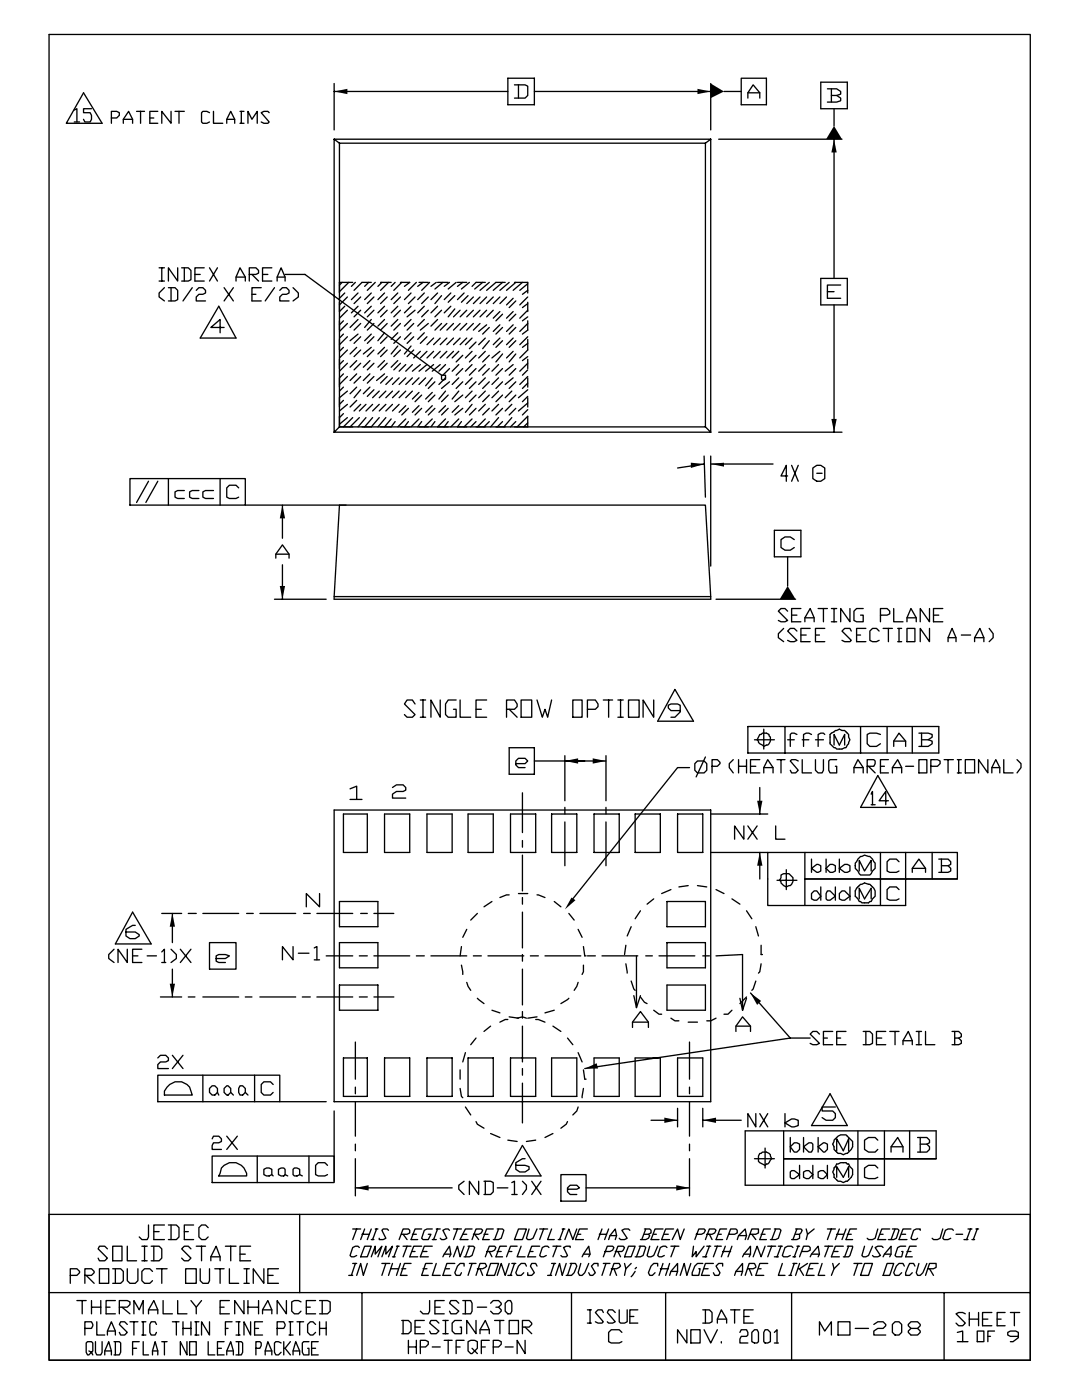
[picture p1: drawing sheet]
<svg xmlns="http://www.w3.org/2000/svg" width="216mm" height="279mm" viewBox="0 0 216 279" stroke-linecap="round" stroke-linejoin="round" font-family="sans-serif">
<g fill="#000">
<path d="M66.7 18.3l2.6-.6v1.1zM139.2 17.7l2.6 .6-2.6 .5zM141.8 16.7l2.7 1.6-2.7 1.3zM166.4 27.8l.6 2.6h-1.1zM166.4 25.1l1.6 2.7h-3.2zM137.8 92.3l2.7 .3-2.7 .8zM141.8 92.6l2.7-.3v.8zM165.9 83.6h1.1l-.6 2.7zM56.4 100.8l.5 2.7h-1.1zM55.8 116.9h1.1l-.5 2.7zM157.2 116.9l1.5 2.7h-3.1zM112.7 151.9l2.7-.6v1.1z"/>
<path d="M118.3 151.3l2.6 .6-2.6 .5zM151.1 159.8h1l-.5 2.7zM114 179.1l.8 .6-2.1 1.8zM151.6 170.1l.5 2.7h-1zM34.4 182.3l.5 2.6h-1zM33.9 196.3h1l-.5 2.7zM116.7 213.3l2.4-1.1 .2 1.1zM149.8 198.2l2.1 1.6-.8 .8zM70.9 237.1l2.7-.6v1.1zM132.6 223l2.6 .6-2.6 .5zM134.9 236.5l2.7 .6-2.7 .5zM140.2 223.6l2.7-.6v1.1z"/>
</g>
<g fill="none" stroke="#000" stroke-width=".26">
<path d="M9.8 6.9h195.8v264.6h-195.8zM16.7 18.5l3.7 6.1h-7.2zM66.7 16.7v9.2M66.7 18.3h34.6M101.3 15.6h5.3v5.3h-5.3zM102.7 16.9h2.1l.5 .3v1.9l-.5 .5h-2.1M103.5 16.9v2.7M106.6 18.3h35.2M141.8 16.7v9.2M144.5 18.3h3.4M147.9 15.6h5v5.3h-5zM149.2 19.6v-1.1l1.1-1.6 1.3 1.6v1.1"/>
<path d="M149.2 18.5h2.4M163.8 16.4h5.3v5.3h-5.3zM165.1 17.7h1.9l.7 .6v.5l-.7 .3M165.9 19.1h1.1l.7 .5v.5l-.7 .3h-1.9M165.9 17.7v2.7M14.8 22l.5-.3v2.6M14.8 24.3h1.1M18.3 21.7h-1.6v.8h1.3l.3 .5v.8l-.3 .5h-1.1l-.2-.5M22.2 23.5h1.1l.5-.5v-.5l-.5-.3h-1.1v2.4M24.6 24.6v-.8l1.1-1.6 .8 1.6v.8M24.6 23.8h1.9M27.3 22.2h1.5"/>
<path d="M28 22.2v2.4M29.9 23.5h.8M31.5 22.2h-1.6v2.4h1.6M34.1 22.2v2.4l-1.8-2.4v2.4M34.9 22.2h1.9M35.7 22.2v2.4M41.8 22.5l-.5-.3h-.8l-.3 .3v1.8l.3 .3h.8l.5-.3M42.6 22.2v2.4h1.8M45.2 24.6v-.8l.8-1.6 .8 1.6v.8M45.2 23.8h1.6M47.9 22.2h.8M47.9 24.6h.8"/>
<path d="M48.2 22.2v2.4M49.5 24.6v-2.4l.8 1.6 1-1.6v2.4M53.7 22.5l-.3-.3h-.7l-.6 .3 1.6 1.8-.3 .3h-.7l-.6-.3M66.7 27.8v58.5M66.7 27.8l1 .8M66.7 27.8h75.1M67.7 28.6v56.6M67.7 28.6h73.1M140.8 28.6v56.6M141.8 27.8v58.5M141.8 27.8l-1 .8M143.4 27.8h24.6"/>
<path d="M166.4 21.7v3.4M166.4 27.8v27.8M31.7 53.4h1.1M31.7 56.1h1.1M32.3 53.4v2.7M32.8 57.4l-1.1 1.1v.8l1.1 .8M33.6 57.4h1.3l.6 .5v1.9l-.6 .3h-1.3M34.1 57.4v2.7M35.5 53.4v2.7l-1.9-2.7v2.7M36.2 53.4h1.4l.5 .6v1.8l-.5 .3h-1.4M36.8 53.4v2.7M38.4 57.4l-1.9 2.7"/>
<path d="M38.9 54.8h1.1M39.2 57.9l.5-.5h.8l.5 .5v.6l-.5 .2h-.8l-.5 .6v.8h1.8M40.7 53.4h-1.8v2.7h1.8M41.8 53.4l1.6 2.7M43.4 53.4l-1.6 2.7M44.7 57.4l1.9 2.7M46.6 57.4l-1.9 2.7M47.1 56.1v-.8l.8-1.9 1 1.9v.8M47.1 55.3h1.8M49.7 54.8h1.4l.5-.3v-.5l-.5-.6h-1.4v2.7M50.3 54.8l1.3 1.3M50.3 58.7h.8"/>
<path d="M52.1 57.4h-1.8v2.7h1.8M52.4 54.8h1M54.2 53.4h-1.8v2.7h1.8M54.8 57.4l-1.9 2.7M55.3 56.1v-.8l.8-1.9 .8 1.9v.8M55.3 55.3h1.6M55.8 57.9l.6-.5h.7l.6 .5v.6l-.6 .2h-.7l-.6 .6v.8h1.9M56.9 54.8h4l27.2 20.1M58.5 57.4l1 1.1v.8l-1 .8M67.7 56.4h2.7M68.3 56.4l-.6 .5M68.8 58.5l-1.1 1"/>
<path d="M69.3 59.3l-1.6 1.6M69.6 56.4l-1.9 1.8M70.9 56.4l-.8 .8M71.4 58.5l-1.3 1.3M72 59.3l-1.4 1.3M73.6 56.4l-.8 .8M74.1 56.4h-1.9l-1.6 1.5M74.1 58.5l-1.3 1.3M74.6 59.3l-1.3 1.3M74.9 56.4l-1.6 1.5M75.9 56.4h2.2M76.2 56.4l-.8 .8"/>
<path d="M76.7 58.5l-1.3 1.3M77.3 59.3l-1.4 1.3M77.5 56.4l-1.6 1.5M78.8 56.4l-.7 .8M79.4 58.5l-1.3 1.3M79.9 56.4h1.9l-1.1 .8M79.9 59.3l-1.3 1.3M80.2 56.4l-1.6 1.5M82 58.5l-1.3 1.3M82.8 59.3l-1.3 1.3M83.1 56.4l-1.6 1.5M83.6 56.4h1.9"/>
<path d="M84.4 56.4l-1.1 .8M84.7 58.5l-1.4 1.3M85.5 59.3l-1.4 1.3M85.7 56.4l-1.6 1.5M87 56.4l-1 .8M87.3 58.5l-1.3 1.3M87.3 56.4h2.1M88.1 59l-1.3 1.6M88.4 56.4l-1.6 1.3M89.7 56.4l-1.1 .8M90 58.5l-1.4 1.3M90.8 59l-1.4 1.3"/>
<path d="M91 56.4l-1.6 1.3M91.3 56.4h1.8M92.3 56.4l-1 .8M92.6 58.5l-1.3 1.3M93.4 59l-1.3 1.3M93.7 56.4l-1.6 1.3M94.5 59.3l-1.4 1.3M95.8 59.3l-1.3 1.3M96.3 56.4l-1.6 1.3M96.8 56.4h-1.8l-.8 .8M97.1 59.3l-1.3 1.3M97.6 56.4l-1.8 1.5"/>
<path d="M98.4 59.3l-1.3 1.3M99.7 59.3l-1.3 1.3M100.3 56.4l-1.9 1.5M100.8 56.4h-1.8l-1.9 1.5M101.1 59.3l-1.4 1.3M101.6 56.4l-1.9 1.5M102.4 59.5l-1.3 1.4M102.7 56.4h2.6v2.1M102.9 56.4l-1.8 1.5M104.2 56.4l-1.8 1.5M105.3 56.6l-1.6 1.3M105.3 57.9l-1.1 .8"/>
<path d="M105.3 59.3l-1.6 1.6M163.8 55.6h5.3v5.3h-5.3zM165.1 58.2h1.3M167.7 56.9h-2.6v2.6h2.6M43.7 61.1l3.4 6.4h-7.1zM44.7 65.4h-2.6l1.8-1.6v2.6M68.5 64l-.8 .8M68.5 66.7l-.8 .8M68.5 69.3l-.8 .8M68.5 72l-.8 .8M68.5 74.6l-.8 .8M68.5 77.3l-.8 .8"/>
<path d="M68.5 79.9l-.8 .8M68.8 61.1l-1.1 1.1M69.3 61.9l-1.6 1.6M69.3 64.6l-1.6 1.5M69.3 67.2l-1.6 1.6M69.3 69.8l-1.6 1.6M69.3 72.5l-1.6 1.6M69.3 75.1l-1.6 1.6M69.3 78.1l-1.6 1.3M71.2 69.3l-1.4 1.3M71.2 72l-1.4 1.3M71.2 74.6l-1.4 1.3"/>
<path d="M71.2 77.3l-1.4 1.3M71.2 79.9l-1.4 1.3M71.4 61.1l-1.3 1.3M71.4 63.8l-1.6 1.6M71.4 66.7l-1.6 1.3M72 61.9l-1.4 1.3M72 64.6l-1.4 1.3M72 67.2l-1.4 1.3M72 69.8l-1.4 1.4M72 72.5l-1.4 1.3M72 75.1l-1.4 1.4M72 77.8l-1.4 1.6"/>
<path d="M73.8 72l-1.3 1.3M73.8 74.6l-1.3 1.3M73.8 77.3l-1.3 1.3M74.1 61.1l-1.3 1.3M74.1 63.8l-1.3 1.6M74.1 66.7l-1.3 1.3M74.1 69.3l-1.6 1.3M74.6 61.9l-1.3 1.3M74.6 64.6l-1.3 1.3M74.6 67.2l-1.3 1.3M74.6 69.8l-1.3 1.4M74.6 72.5l-1.3 1.3"/>
<path d="M74.6 75.1l-1.3 1.4M74.6 77.8l-1.3 1.3M75.7 78.1l-1.4 1.3M76.7 61.1l-1.3 1.3M76.7 63.8l-1.3 1.3M76.7 66.4l-1.3 1.6M76.7 69.3l-1.3 1.3M76.7 72l-1.3 1.3M76.7 74.6l-1.6 1.3M77 78.1l-1.3 1.3M77.3 61.9l-1.4 1.3M77.3 64.6l-1.4 1.3"/>
<path d="M77.3 67.2l-1.4 1.3M77.3 69.8l-1.4 1.4M77.3 72.5l-1.4 1.3M77.3 75.1l-1.4 1.4M78.3 75.4l-1.3 1.3M78.3 78.1l-1.3 1.3M79.4 61.1l-1.3 1.3M79.4 63.8l-1.3 1.3M79.4 66.4l-1.3 1.3M79.4 69.1l-1.3 1.5M79.4 72l-1.3 1.3M79.6 75.4l-1.3 1.3"/>
<path d="M79.6 78.1l-1.3 1.3M79.9 61.9l-1.3 1.3M79.9 64.6l-1.3 1.3M79.9 67.2l-1.3 1.3M79.9 69.8l-1.3 1.4M79.9 72.5l-1.3 1.3M81 72.8l-1.4 1.3M81 75.4l-1.4 1.3M81 78.1l-1.4 1.3M82 61.1l-1.3 1.3M82 63.8l-1.3 1.3M82 66.4l-1.3 1.3"/>
<path d="M82 69.1l-1.3 1.5M82.3 72.8l-1.3 1.3M82.3 75.4l-1.3 1.3M82.3 78.1l-1.3 1.3M82.5 64.6l-1.3 1.3M82.5 67.2l-1.3 1.3M82.5 69.8l-1.3 1.4M82.8 61.9l-1.6 1.3M83.6 75.4l-1.3 1.3M83.6 78.3l-1.3 1.3M83.9 70.1l-1.4 1.3M83.9 72.8l-1.6 1.3"/>
<path d="M84.1 78.8l-1.3 1.4M84.7 61.1l-1.4 1.3M84.7 63.8l-1.4 1.3M84.7 66.4l-1.4 1.3M84.9 75.4l-1.3 1.3M85.2 67.2l-1.3 1.3M85.2 70.1l-1.3 1.3M85.2 72.8l-1.6 1.3M85.5 61.9l-1.4 1.3M85.5 64.6l-1.6 1.3M86.3 75.4l-1.4 1.6M86.3 78.3l-1.4 1.3"/>
<path d="M86.5 67.5l-1.3 1.3M86.5 70.1l-1.3 1.3M86.5 72.8l-1.6 1.3M86.8 76.2l-1.3 1.3M86.8 78.8l-1.3 1.4M87.3 61.1l-1.3 1.3M87.3 63.8l-1.3 1.3M87.8 67.5l-1.3 1.3M87.8 70.1l-1.3 1.3M87.8 72.8l-1.5 1.3M88.1 74.9h.8v.8l-.5 .2-.3-.2zM88.1 61.9l-1.3 1.3"/>
<path d="M88.1 64.6l-1.3 1.3M88.9 72.8l-1.3 1.3M88.9 75.4l-1.3 1.3M88.9 78.1l-1.3 1.5M89.2 64.6l-1.4 1.3M89.2 67.5l-1.4 1.3M89.2 70.1l-1.4 1.3M89.4 78.8l-1.3 1.4M89.7 73.6l-1.3 1.3M89.7 76.2l-1.6 1.3M90 61.1l-1.4 1.3M90.5 64.6l-1.3 1.3"/>
<path d="M90.5 67.5l-1.3 1.3M90.5 70.1l-1.3 1.3M90.8 61.6l-1.4 1.6M91.5 70.1l-1.3 1.3M91.5 72.8l-1.3 1.3M91.5 75.4l-1.3 1.3M91.5 78.1l-1.3 1.5M91.8 61.9l-1.3 1.3M91.8 64.6l-1.3 1.3M91.8 67.5l-1.3 1.3M92.3 70.9l-1.3 1.3M92.3 73.6l-1.3 1.3"/>
<path d="M92.3 76.2l-1.3 1.3M92.3 78.8l-1.5 1.4M93.1 61.9l-1.3 1.3M93.1 64.6l-1.3 1.3M93.1 67.5l-1.3 1.3M94.2 67.5l-1.3 1.3M94.2 70.1l-1.3 1.3M94.2 72.8l-1.3 1.3M94.2 75.4l-1.3 1.3M94.2 78.1l-1.3 1.3M94.5 61.9l-1.4 1.3M94.5 64.6l-1.4 1.3"/>
<path d="M95 68.3l-1.3 1.3M95 70.9l-1.3 1.3M95 73.6l-1.3 1.3M95 76.2l-1.3 1.3M95 78.8l-1.3 1.4M95.8 61.9l-1.3 1.3M95.8 64.6l-1.3 1.3M96.8 67.5l-1.3 1.3M96.8 70.1l-1.3 1.3M96.8 72.8l-1.3 1.3M96.8 75.4l-1.3 1.3M96.8 78.1l-1.3 1.3"/>
<path d="M97.1 61.9l-1.3 1.3M97.1 64.8l-1.6 1.3M97.6 65.4l-1.3 1.3M97.6 68l-1.3 1.6M97.6 70.9l-1.3 1.3M97.6 73.6l-1.3 1.3M97.6 76.2l-1.3 1.3M97.6 78.8l-1.3 1.4M98.4 61.9l-1.3 1.3M99.5 72.8l-1.3 1.3M99.5 75.4l-1.3 1.3M99.5 78.1l-1.3 1.3"/>
<path d="M99.7 62.2l-1.3 1.3M99.7 64.8l-1.3 1.3M99.7 67.5l-1.3 1.3M99.7 70.1l-1.5 1.3M100.3 62.7l-1.3 1.3M100.3 65.4l-1.3 1.3M100.3 68l-1.3 1.3M100.3 70.6l-1.3 1.6M100.3 73.6l-1.3 1.3M100.3 76.2l-1.3 1.3M100.3 78.8l-1.3 1.4M102.1 78.1l-1.3 1.3"/>
<path d="M102.4 62.2l-1.3 1.3M102.4 64.8l-1.3 1.3M102.4 67.5l-1.3 1.3M102.4 70.1l-1.3 1.3M102.4 72.8l-1.6 1.3M102.4 75.4l-1.6 1.3M102.9 60.1l-1.3 1.3M102.9 62.7l-1.3 1.3M102.9 65.4l-1.3 1.3M102.9 68l-1.3 1.3M102.9 70.6l-1.3 1.6M102.9 73.6l-1.3 1.3"/>
<path d="M102.9 76.2l-1.3 1.3M102.9 78.8l-1.3 1.4M105.3 60.6l-1.1 .8M105.3 61.9l-1.6 1.6M105.3 63.2l-1.1 .8M105.3 64.6l-1.6 1.5M105.3 64v1.9l-1.1 .8M105.3 67.2l-1.6 1.6M105.3 68.5l-1.1 .8M105.3 67.7v2.1l-1.6 1.6M105.3 71.2l-1.1 .8M105.3 72.5l-1.6 1.6"/>
<path d="M105.3 73.8l-1.1 1.1M105.3 75.1l-1.6 1.6M105.3 76.5l-1.1 1M105.3 77.8l-1.8 1.6M105.3 79.1l-1.1 1.1M105.3 60.3v1.9M105.3 71.7v1.9M105.3 75.4v1.9M105.3 79.4v1.8M166.4 60.9v25.4M25.9 95.5h23v5.3h-23zM29.6 96l-2.3 4.3"/>
<path d="M31.5 96l-2.4 4.3M33.6 95.5v5.3M36.8 97.9h-1.3l-.6 .3v1l.6 .3h1.3M39.7 97.9h-1.3l-.6 .3v1l.6 .3h1.3M42.6 97.9h-1.6l-.5 .3v1l.5 .3h1.6M43.9 95.5v5.3M47.6 97.4l-.5-.6h-1.3l-.6 .6v1.8l.6 .3h1.3l.5-.3M66.7 86.3h75.1M67.7 85.2h73.1M67.7 85.2l-1 1.1M68.5 82.5l-.8 .8M69.3 80.7l-1.6 1.3"/>
<path d="M69.3 83.3l-1.6 1.4M70.4 83.3l-1.9 1.9M71.7 83.3l-1.9 1.9M72 80.7l-1.4 1.3M73 80.7l-1.3 1.3M73 83.3l-1.6 1.9M74.3 80.7l-1.3 1.3M74.3 83.3l-1.5 1.9M75.7 80.7l-1.4 1.3M75.7 83.3l-1.6 1.9M77 80.7l-1.3 1.3M77 83.3l-1.6 1.9"/>
<path d="M78.1 83.6l-1.4 1.6M78.3 80.7l-1.3 1.3M78.8 84.1l-.7 1.1M79.6 80.7l-1.3 1.3M81 81l-1.4 1.3M81 83.6l-1.6 1.6M81.5 81.5l-1.3 1.3M81.5 84.1l-.8 1.1M83.6 81l-1.3 1.3M83.6 83.6l-1.6 1.6M84.1 81.5l-1.3 1.3M84.1 84.1l-.8 1.1"/>
<path d="M86.3 81l-1.4 1.3M86.3 83.6l-1.6 1.6M86.8 81.5l-1.3 1.3M86.8 84.1l-.8 1.1M88.9 81l-1.3 1.3M88.9 83.6l-1.6 1.6M89.4 81.5l-1.3 1.3M89.4 84.1l-.8 1.1M91.5 81l-1.3 1.3M91.5 83.6l-1.5 1.6M92.1 84.1l-.8 1.1M92.3 81.5l-1.5 1.3"/>
<path d="M94.2 80.7l-1.3 1.6M94.2 83.6l-1.6 1.6M95 81.5l-1.3 1.3M95 84.1l-1.1 1.1M96.8 80.7l-1.3 1.3M96.8 83.6l-1.6 1.6M97.6 81.5l-1.3 1.3M97.6 84.1l-1 1.1M99.5 80.7l-1.3 1.3M99.5 83.3l-1.6 1.9M100.3 81.5l-1.3 1.3M100.3 84.1l-1.1 1.1"/>
<path d="M102.1 80.7l-1.3 1.3M102.1 83.3l-1.6 1.9M102.9 81.5l-1.3 1.3M102.9 84.1l-1 1.1M103.2 85.2l2.1-2.1v2.1M105.3 80.4l-1.8 1.6M105.3 81.8l-1.1 1M105.3 84.4l-.8 .8M140.5 91l.3 8.2M140.5 92.6l-5.3 .8M140.8 85.2l1 1.1M141.8 91v22"/>
<path d="M141.8 92.6h12.5M143.4 86.3h24.6M157.2 95h-1.4l1.1-2.1v3.1M158 92.9l1.3 3.1M159.3 92.9l-1.3 3.1M162.2 93.4l.8-.5h.8l.8 .5v2.1l-.8 .5h-.8l-.8-.5zM163 94.5h1M48.9 100.8h20.2M54.8 119.6h10.3M55 111.4v-.8l1.4-1.9 1.3 1.9v.8M55 110.6h2.7M56.4 100.8v6.6"/>
<path d="M56.4 112.7v6.9M66.7 119.1h75.1M67.7 100.8h73.1l1 18.8h-75.1zM142.9 119.6h15.8M154.5 105.8h5.3v5.3h-5.3zM157.2 111.1v5.8M158.5 107.7l-.8-.5h-1.1l-.8 .5v1.6l.8 .5h1.1l.8-.5M83.9 139.7h1M84.4 139.7v3.4M87.8 139.7v3.4l-1.8-3.4v3.4M91 139.7h-1.6l-.5 .8v2.1l.5 .5h1.6v-1.5h-.5M91.8 139.7v3.4h2.1"/>
<path d="M97.1 139.7h-2.1v3.4h2.1M104 139.7h2.1v3.4h-2.1zM107.2 139.7l1 3.4 .5-1.5 .6 1.5 .8-3.4M114.3 139.7h1.9v3.4h-1.9zM120.4 139.7h1.8M121.4 139.7v3.4M123.3 139.7h1.1M123.8 139.7v3.4M125.4 139.7h2.1v3.4h-2.1zM130.4 139.7v3.4l-2.1-3.4v3.4M134.7 137.6l3.7 6.3h-7.2zM156.4 125.4l-1.1 1.1v.8l1.1 .8"/>
<path d="M157.2 122l-.6-.6h-.8l-.5 .6 1.9 1.8-.6 .3h-.8l-.5-.3M158 122.8h1M159 125.9l-.5-.5h-.8l-.5 .5 1.8 1.9-.5 .3h-.8l-.5-.3M159.8 121.4h-1.8v2.7h1.8M159.8 126.7h1.1M160.6 124.1v-.8l1.1-1.9 .8 1.9v.8M160.6 123.3h1.9M161.7 125.4h-1.9v2.7h1.9M162.7 126.7h.8M163.2 121.4h1.9M164.3 121.4v2.7M164.6 125.4h-1.9v2.7h1.9"/>
<path d="M165.9 124.1h1.1M165.9 121.4h1.1M166.4 121.4v2.7M169.6 121.4v2.7l-1.9-2.7v2.7M169.9 125.9l-.3-.5h-1.1l-.5 .5 1.9 1.9-.3 .3h-1.1l-.5-.3M170.9 126.7h.8M172.2 121.4h-1.3l-.5 .6v1.8l.5 .3h1.3v-1.3h-.5M172.8 125.4h-1.9v2.7h1.9M175.4 125.9l-.5-.5h-.8l-.5 .5v1.9l.5 .3h.8l.5-.3M175.7 122.8h1.3l.5-.3v-.5l-.5-.6h-1.3v2.7M176.2 125.4h1.9M177.3 125.4v2.7"/>
<path d="M178.3 121.4v2.7h1.9M179.1 128.1h.8M179.1 125.4h.8M179.4 125.4v2.7M181 124.1v-.8l.8-1.9 1 1.9v.8M181 125.4h1.6v2.7h-1.6zM181 123.3h1.8M185.5 121.4v2.7l-1.9-2.7v2.7M185.5 125.4v2.7l-1.9-2.7v2.7M186.3 122.8h1M188.1 121.4h-1.8v2.7h1.8M189.2 128.1v-.8l.8-1.9 .8 1.9v.8"/>
<path d="M189.2 127.3h1.6M191.8 126.7h1.9M194.5 128.1v-.8l1-1.9 .8 1.9v.8M194.5 127.3h1.8M197.4 125.4l.8 1.1v.8l-.8 .8M69.8 157.4l1.4-.5v2.6M69.8 159.5h2.4M78.3 157.2l.8-.6h1.3l.6 .6v.5l-.6 .3h-1.3l-.8 .5v.8h2.7M82.8 140.5l-.5-.8h-1.1l-.5 .8 2.1 2.1-.5 .5h-1.1l-.5-.5M83.9 143.1h1M95 141.6h1M101.1 141.6h1.6l.5-.6v-.5l-.5-.8h-1.6v3.4"/>
<path d="M101.6 149.2h5v5.3h-5zM101.6 141.6l1.6 1.5M102.9 152.4h1.9l.5-.5-.5-.6h-1.3l-.6 .6v.8l.6 .5h1.3M104.2 158.2v8M106.6 151.9h10.1h-4M112.7 150.8v9M116.7 151.9h4.2M117.2 141.6h1.6l.5-.6v-.5l-.5-.8h-1.6v3.4M120.9 150.8v9M123.3 143.1h1.1M135.7 141.8h-1.8l-.6-.5v-.5l.6-.3h1.3l.5 .3v1.3l-1 1h-.8M137.6 153.2h-2.4l-20.9 26.2"/>
<path d="M138.6 152.4l.6-.5h1.3l.5 .5v1.3l-.5 .6h-1.3l-.6-.6zM140.8 151.1l-1.9 3.9M142.1 152.9h1l.6-.5v-.3l-.6-.5h-1v2.7M146.3 151.6l-.8 .8v.8l.8 1.1M147.4 151.6v2.7M147.4 152.9h1.6M149 151.6v2.7M149.2 145h38.1v5.3h-38.1zM149.8 152.9h1M150.5 147.6h4M151.6 151.6h-1.8v2.7h1.8M151.6 146.6h.3a1.22 1.22 0 0 1 1.6 0v.2l.2 .3v.8l-.5 .8-.8 .3-1.1-.8v-.3l-.2-.3z"/>
<path d="M151.6 157.2v5.3M152.4 154.3v-1.1l.8-1.6 1.1 1.6v1.1M152.4 153.2h1.9M152.4 145.5v4M155 151.6h1.6M155.8 151.6v2.7M156.6 145v5.3M157.2 147.6h1.3M159 146.6l-.5-.3h-.5l-.3 .3v2.4M159.3 151.9l-.6-.3h-.7l-.3 .3 1.6 1.8-.6 .6h-.7l-.3-.6M160.1 151.6v2.7h1.8M160.1 147.6h1.3"/>
<path d="M161.9 146.6l-.5-.3h-.5l-.6 .3v2.4M162.7 151.6v2.1l.5 .6h.8l.3-.6v-2.1M162.7 147.6h1.6M164.6 146.6l-.3-.3h-.5l-.6 .3v2.4M165.6 146.6l1.1-.8 .8-.3 .5 .3h.5l.8 .8v.5l.3 .5-.3 .8-.5 .8-.8 .3h-1l-.3-.3h-.3a1.88 1.88 0 0 1-.8-2.1zM166.4 148.7v-2.1l1.1 2.1 1-2.1v2.1M167 151.6h-1.4l-.2 .3v1.8l.2 .6h1.4v-1.4h-.3M170.4 154.3v-1.1l.8-1.6 1 1.6v1.1M170.4 153.2h1.8M171.7 145v5.3M173 152.9h1.4l.2-.5v-.5l-.2-.3h-1.4v2.7M173.3 152.9l1.3 1.4"/>
<path d="M173.8 158.5l.3-.5v2.6M175.2 154.8l3.7 6.3h-7.2zM175.7 146.6l-.8-.3h-1.3l-.6 .3v1.8l.6 .6h1.3l.8-.6M175.7 152.9h.8M177 145v5.3M177.3 159.8h-1.9l1.3-1.8v2.6M177.3 151.6h-1.6v2.7h1.6M178.1 154.3v-1.1l1-1.6 .8 1.6v1.1M178.1 153.2h1.8M178.3 149v-1.1l1.1-1.6 1.3 1.6v1.1M178.3 147.9h2.4M180.7 152.9h1.6"/>
<path d="M182 145v5.3M183.4 151.6h1.5v2.7h-1.5zM183.4 146.3h1.8l.8 .3v.5l-.8 .5M183.9 147.6h1.3l.8 .3v.5l-.8 .6h-1.8M183.9 146.3v2.7M185.7 152.9h1.4l.5-.5v-.5l-.5-.3h-1.4v2.7M188.4 151.6h1.8M189.2 151.6v2.7M191 154.3h.8M191 151.6h.8M191.3 151.6v2.7M192.6 151.6h1.9v2.7h-1.9z"/>
<path d="M197.1 151.6v2.7l-1.8-2.7v2.7M197.9 154.3v-1.1l.8-1.6 .8 1.6v1.1M197.9 153.2h1.6M200.3 151.6v2.7h1.8M202.9 151.6l.8 .8v.8l-.8 1.1M63.8 178.3v2.7l-2.7-2.7v2.7M66.7 161.7h75.1v58.2h-75.1zM67.7 179.9h7.7v5h-7.7zM68.5 162.5h4.8v7.6h-4.8zM76.7 162.5h5.1v7.6h-5.1zM85.2 162.5h5v7.6h-5zM93.4 162.5h5v7.6h-5z"/>
<path d="M98.2 179.9l-1.6 1.1M101.6 178.6h-.5l-1.4 .5M101.9 162.5h5v7.6h-5zM103.5 178.3h1.8M104.2 167.7v1.4M104.2 170.7v7.1M104.2 179.1v1.3M107.2 178.6l1.5 .5M110.1 162.5h5v7.6h-5zM110.6 179.9l1.3 1.1M112.7 161.1v1.4M112.7 164v8.8"/>
<path d="M118.5 162.5h5.1v7.6h-5.1zM120.9 161.1v1.4M120.9 164v8.8M126.7 162.5h5.1v7.6h-5.1zM130.4 179.4l-1.3 1M133.1 179.9h7.7v5h-7.7zM133.9 177.5l-1.9 .8M135.2 162.5h5v7.6h-5zM137.3 176.7l-1.8 .3M139.2 176.7l1.8 .3M141.8 170.1h11.4M141.8 162.5h11.4"/>
<path d="M142.9 177.5l1.6 .8M146 179.4l1.6 1M148.4 164.8v2.7l-1.8-2.7v2.7M149.2 164.8l1.9 2.7M151.1 164.8l-1.9 2.7M151.6 170.1v5.3M154.8 164.8v2.7h1.8M155 175.7h4M155.8 174.6l.6-.2h1l.8 .8v.7l-.5 .8-.8 .3-.5-.3-.6-.5v-.3l-.2-.2 .2-.5zM156.9 173.6v3.9M160.6 170.1v10.6M161.9 173.3l1.1-.8h.2l.6 .3v1l-.8 .3z"/>
<path d="M161.9 178.3l.6-.5h.5l.8 1.1-.8 .8h-.5l-.6-.3zM161.9 171.4v2.7M163.8 177v2.7M164.8 173.3l.8-.8h.6l.5 .3v1l-.5 .3h-.6zM164.8 171.4v2.7M165.1 177.8h.5l1.1 1.1-1.1 .8h-.5l-.3-.3v-1.1zM166.7 177v2.7M167.5 173.3l1-.8h.6l.5 .3v1l-.5 .3h-.6zM167.5 178.3l.5-.5h.5l1.1 1.1-1.1 .8h-.5l-.5-.3zM167.5 171.4v2.7M169.6 177v2.7M170.9 177.3l.8-.8 .8-.3 1.1 .3 .2 .2a1.94 1.94 0 0 1 .8 2.2l-.5 .5-.3 .5h-.2l-.3 .3h-1.3l-.3-.3h-.3l-.2-.5-.5-.5v-1.1z"/>
<path d="M171.2 171.4l.5-.5 .8-.2 1.1 .2 .5 .5 .5 .8v1.1l-1 1.3h-1.9l-1-1.3v-1.1zM171.4 173.8v-2.1l1.1 2.1 1.3-2.1v2.1M171.4 179.4v-2.1l1.1 2.1 1.3-2.1v2.1M173.8 160.6h.8M175.7 170.1v10.6M179.4 172l-.5-.6h-1.4l-.5 .6v1.8l.5 .3h1.4l.5-.3M179.4 177.5l-.5-.5h-1.4l-.5 .5v1.9l.5 .3h1.4l.5-.3M180.7 170.1v10.6h-27.5v-10.6h37.8v5.3h-30.4h30.4M182 174.1v-.8l1.4-1.9 1.3 1.9v.8M182 173.3h2.7M186 170.1v5.3M187.3 171.4h1.9l.5 .6v.5l-.5 .3"/>
<path d="M187.9 172.8h1.3l.5 .5v.5l-.5 .3h-1.9M187.9 171.4v2.7M22.8 189.4l-1.1 1.1v.8l1.1 .8M25.4 189.4v2.7l-1.9-2.7v2.7M26.5 182l3.7 6.4h-7.2zM26.5 190.8h1M27 184.7h-.5l-1.4 .8v1.3l.8 .5h1.1l.8-.5v-.3l-.8-.5h-1.9M28.3 189.4h-1.8v2.7h1.8M29.4 190.8h1.8M32 199h4.2M32.3 190l.5-.6v2.7M32.3 182.3h3.9"/>
<path d="M32.3 192.1h.8M34.1 189.4l1.1 1.1v.8l-1.1 .8M34.4 182.3v5.8M34.4 193.4v5.6M36 189.4l2.1 2.7M37.6 199h1.3M37.6 182.3h1.6M38.1 189.4l-2.1 2.7M40.5 199h7.1M40.5 182.3h7.1M41.8 188.1h5.3v5.3h-5.3zM43.1 191.3h1.9l.8-.5-.8-.3h-1.3l-.6 .3v1l.6 .3h1.3"/>
<path d="M48.9 199h1.4M49.2 182.3h1.3M51.9 199h7.1M51.9 182.3h7.1M58.5 188.9v2.7l-2.1-2.7v2.7M59.5 190.2h2.1M60.3 199h1.6M60.6 182.3h1.3M62.7 189.2l.5-.3v2.7M62.7 191.6h1.1M63.2 199h7.2M63.2 182.3h7.2"/>
<path d="M65.1 190.8h5.3M67.7 188.1h7.7v5h-7.7zM67.7 196.6h7.7v5h-7.7zM71.7 199h1.6M71.7 190.8h1.6M72 182.3h1.3M74.6 199h4M74.6 182.3h4M74.6 190.8h7.2M83.1 190.8h1.6M86 190.8h7.1M92.1 192.6l.2 1.9"/>
<path d="M92.1 188.9l-.3 1.9M93.1 196.1l.3 .7 .5 .8M93.1 185.5l-.8 1.6M94.5 190.8h1.5M95.2 199.2l1.4 1.1M95.2 182.3l-1.3 1.3M97.4 190.8h7.1M104.2 182v7.2M104.2 190.5v1.3M104.2 193.4v7.2M105.8 190.8h1.6M108.7 190.8h7.2"/>
<path d="M113.5 199.2l-1.6 1.1M113.5 182.3l1.1 1.3M115.4 196.1l-.3 .7-.5 .8M115.4 185.5l.8 1.6M116.4 192.6v1.3l-.2 .6M116.4 188.9l.3 1.9h.2M117.2 190.8h1.6M120.1 190.8h7.2M124.9 192.4l.2 1.8M124.9 188.6l-.3 1.9M125.9 195.8l.6 1.6 .2 .2M125.9 184.9l-.8 1.9"/>
<path d="M126.5 198.7l.5 2.4M127 190.8v10.3M127.8 199l.8 1 .5 .3M127.8 198.7l-.8 2.4M127.8 181.8l-1.1 1.6M128.9 190.8h1.3M131.5 190.8h7.1M133.1 196.6h7.7v5h-7.7zM133.1 188.1h7.7v5h-7.7zM140.2 190.8h1.4M142.9 190.8l5.3-.3v11.1M147.6 199.2l.6 2.4"/>
<path d="M149 199l-1.4 1.3M149 199.2l-.8 2.4M149 181.8l1 1.6M149.8 198.2l7.9 9M150.8 195.8l-.5 1.6-.3 .2M150.8 184.9l.5 1.9M151.9 192.4l-.3 1.5-.3 .3M151.9 188.6v1.9h.2M31.5 211.1l.5-.5h1.1l.5 .5v.6l-.5 .2h-1.1l-.5 .6v.8h2.1M31.5 214.6h24.3v5.3h-24.3zM33.9 216.4a2.77 2.77 0 0 1 3.9 .6l.6 1.5h-5.6v-.7zM34.4 210.6l2.1 2.7"/>
<path d="M36.5 210.6l-2.1 2.7M40.5 214.6v5.3M42.3 216.7h.6l.5 .5v.8l-.5 .5h-.6l-.5-.5v-.8zM43.4 218l.3 .5M45.2 216.7h.3l.5 .5v.8l-.5 .5h-.3l-.5-.5v-.8zM46 218l.6 .5M47.9 216.7h.5l.5 .5v.8l-.5 .5h-.5l-.3-.5v-.8zM48.9 218l.6 .5M50.8 214.6v5.3M54.5 216.4l-.5-.5h-1.3l-.6 .5v1.6l.6 .5h1.3l.5-.5M55.8 219.9h9.3M68.5 211.1h4.8v7.7h-4.8z"/>
<path d="M70.9 208v7.4M70.9 217v1.3M70.9 219.9v6.8M76.7 211.1h5.1v7.7h-5.1zM85.2 211.1h5v7.7h-5zM91.8 217.2l.3 1.6 .2 .3M91.8 213.5v1.9M92.9 210.1l-.6 1.8M93.4 211.1h5v7.7h-5zM95 207.2l-1.1 1.3M97.9 204.8l-1.3 1M98.2 201.6l1.5 .5"/>
<path d="M101.3 203.5h-.5l-1.1 .5M101.6 202.9l1.9 .3M101.9 211.1h5v7.7h-5zM103.2 203.2l1-.3 .8 .3M104.2 201.9v1.3M104.2 204.8v7.1M104.2 213.3v1.3M104.2 216.2v7.9M106.9 203.5h.5l1.3 .5M107.2 202.9l-1.9 .3M110.1 211.1h5v7.7h-5zM110.3 204.8l1.6 1"/>
<path d="M110.6 201.6l-1.9 .5M113.2 207.2l1.1 1.3M115.4 210.1l.8 1.8M116.4 217.2l-.2 1.9M116.4 213.5l.3 1.9h.2M118.5 211.1h5.1v7.7h-5.1zM126.2 205.1v-1.1l1.6-2.1 1.6 2.1v1.1M126.2 204h3.2M126.7 211.1h5.1v7.7h-5.1zM130.4 201.6l1.1 .8h.5M133.9 203.2l.8 .5h.8M135.2 211.1h5v7.7h-5z"/>
<path d="M137.3 204h1.9M137.6 208v7.4M137.6 217v1.3M137.6 219.9v6.8M142.9 203.2l-1.1 .5h-.8M146 201.6l-.7 .8h-.8M146.8 205.8v-1l1.4-1.9 1.6 1.9v1M146.8 204.8h3M157.7 207.2l-41 6.1M157.7 207.2h4M163.5 206.4l-.5-.6h-.8l-.5 .6 1.8 1.8-.5 .3h-.8l-.5-.3M164.3 207.2h.8"/>
<path d="M165.6 218.3l3.5 6.3h-7.2zM166.2 205.8h-1.9v2.7h1.9M167 207.2h.7M168.8 205.8h-1.8v2.7h1.8M172.2 205.8h1.4l.5 .6v1.8l-.5 .3h-1.4M172.8 205.8v2.7M174.9 207.2h1M176.7 205.8h-1.8v2.7h1.8M177.5 205.8h1.9M178.6 205.8v2.7M180.2 208.5v-.8l1-1.9 .8 1.9v.8M180.2 207.7h1.8"/>
<path d="M182.8 208.5h1.1M182.8 205.8h1.1M183.4 205.8v2.7M184.7 205.8v2.7h1.8M190 205.8h1.3l.5 .6v.5l-.5 .3M190.5 207.2h.8l.5 .5v.5l-.5 .3h-1.3M190.5 205.8v2.7M42.3 230.7h24.4v5.3h-24.4zM42.3 227.3l.3-.6h1.1l.5 .6v.5l-.5 .3h-1.1l-.3 .5v.8h1.9M44.2 233.1a2.78 2.78 0 0 1 3.1-1 2.78 2.78 0 0 1 1.9 2.6h-5.5zM45.2 226.7l2.2 2.7M47.4 226.7l-2.2 2.7"/>
<path d="M51.3 230.7v5.3M52.7 233.4l.5-.3h.5l.5 .3v1l-.5 .3h-.5l-.5-.3zM54.2 234.4l.3 .3M55.6 233.4l.5-.3h.5l.3 .3v1l-.3 .3h-.5l-.5-.3zM56.9 234.4l.5 .3M58.5 233.4l.2-.3h.6l.5 .3v1l-.5 .3h-.6l-.2-.3zM59.8 234.4l.5 .3M61.6 230.7v5.3M65.4 232.6l-.6-.6h-1.3l-.5 .6v1.8l.5 .3h1.3l.6-.3M66.7 221.7v14M70.9 228.3v1.4M70.9 231.2v7.5"/>
<path d="M70.9 237.1h19.3M92.6 235.7l-1.1 .8v.8l1.1 1.1M92.9 220.9l1 1.6M95 223.8l.2 .6 1.4 .8M95.5 235.7v2.7l-1.8-2.7v2.7M96.6 235.7h1.3l.5 .3v1.9l-.5 .5h-1.3M96.8 235.7v2.7M97.9 226.2l1.8 .8M99.2 237.1h2.1M101.3 227.5l1.9 .3M102.1 236l.6-.3v2.7M102.1 238.4h1.1"/>
<path d="M104.2 235.7l.8 .8v.8l-.8 1.1M104.2 228.6l3.7 6.1h-7.1zM104.8 231.2h-.6l-1.3 .8v1.4l.8 .5h1.1l.8-.5v-.6l-.8-.2h-1.9M106.1 235.7l1.8 2.7M106.9 227.5l-1.9 .3M107.9 235.7l-1.8 2.7M110.3 226.2l-1.6 .8M111.9 234.4h5v5.3h-5zM113.2 223.8l-.2 .6-1.1 .8M113.2 237.3h1.9l.5-.2-.5-.6h-1.3l-.6 .6v.8l.6 .5h1.3M115.4 220.9l-.3 .8-.8 .8M116.9 237.1h20.7"/>
<path d="M129.9 223.6h5.3M135.2 221.2v3.7M137.6 228.3v1.4M137.6 231.2v7.5M140.2 221.2v3.7M140.2 223.6h7.7M150.5 231.2h4M150.8 222.2v2.7l-1.6-2.7v2.7M151.6 230.2h.3l.2-.3a1.51 1.51 0 0 1 1.6 .6l.3 .7-.5 .8-.8 .6-1.4-.8v-1.1zM151.6 222.2l1.6 2.7M152.7 229.1v4M153.2 222.2l-1.6 2.7"/>
<path d="M156.4 225.7v10.8M156.6 224.1l1.4-.8h.5l.8 .3v1l-.8 .3h-.5zM156.6 222.2v2.7M157.7 228.9l.8-.8h.5l.5 .2v1.1l-.5 .5h-.5zM157.7 227v2.9M158 233.6h.5l1 .8-1 .8h-.5l-.3-.3v-1zM159.5 232.6v2.6M160.3 233.9l.6-.3h.5l.8 .8-.8 .8h-.5l-.6-.3zM160.3 228.9l1.1-.8h.5l.3 .2v1.1l-.3 .5h-.5zM160.3 227v2.9M162.2 232.6v2.6M163.2 233.9l.6-.3h.5l.8 .8-.8 .8h-.5l-.6-.3z"/>
<path d="M163.2 228.9l1.1-.8 .8 .2v1.1l-.5 .5h-.3zM163.2 227v2.9M165.1 232.6v2.6M166.4 227.5l.3-.2a1.94 1.94 0 0 1 2.1-.8l1.3 1.3a2.36 2.36 0 0 1-1.8 2.7l-.6-.3h-.5l-.8-.8v-.5l-.2-.6zM166.7 220.9h-2.7v.8h2.2l.5 .5v.8l-.5 .6h-1.4l-.8-.6M167 229.7v-2.4l1.3 2.4 1-2.4v2.4M167 234.9v-2.1l1.3 2.1 1-2.1v2.1M167 232.3l.7-.3h1.1l.3 .3h.2l.3 .5 .5 .6a2.24 2.24 0 0 1-1 2.3l-.8 .3-.6-.3h-.5l-.8-.8v-.5l-.2-.5 .2-.8zM171.2 225.7v10.8M175.2 227.5l-.6-.5h-1.3l-.8 .5v1.9l.8 .5h1.3l.6-.5M175.2 233.1l-.6-.5h-1.3l-.8 .5v1.8l.8 .3h1.3l.6-.3M176.5 225.7v10.8h-27.8v-10.8h38.1v5.5h-30.4"/>
<path d="M177.8 229.9v-1l1.3-1.9 1.1 1.9v1M177.8 228.9h2.4M181.5 225.7v5.5M183.1 227h1.8l.6 .5v.6l-.6 .2M183.6 228.3h1.3l.6 .6v.5l-.6 .5h-1.8M183.6 227v2.9M9.8 242.4h195.8v29.1h-195.8zM9.8 258h195.8M14 254.5h1.3l.6-.5v-.3l-.6-.5h-1.3v2.9M15.3 259.6h1.9M16.4 259.6v2.6M16.9 254.5h1.4l.5-.5v-.3l-.5-.5h-1.4v2.9"/>
<path d="M17.2 254.5l1.6 1.6M18.3 259.6v2.6M19.8 253.2h1.9v2.9h-1.9zM20.1 259.6v2.6M21.4 249.2l-.5-.5h-1.1l-.2 .5 1.8 1.9-.5 .5h-1.1l-.2-.5M22.5 248.7h1.8v2.9h-1.8zM22.5 253.2h1.6l.5 .5v1.9l-.5 .5h-1.6M23 259.6h-1.8v2.6h1.8M23 253.2v2.9M25.4 248.7v2.9h1.9M25.4 253.2v2.4l.5 .5h1.1l.5-.5v-2.4M28.3 248.7h1.1"/>
<path d="M28.3 251.6h1.1M28.8 248.7v2.9M29.6 244.5v2.4l-.2 .5h-1.1l-.5-.5M30.2 248.7h1.5l.6 .5v1.9l-.6 .5h-1.5M30.4 253.7l-.5-.5h-1.1l-.5 .5v1.9l.5 .5h1.1l.5-.5M30.7 245.8h1M30.7 248.7v2.9M31.2 253.2h2.1M32.3 253.2v2.9M32.5 259.6v2.6h1.9M32.8 244.5h-2.1v2.9h2.1M33.6 244.5h1.6l.5 .5v1.9l-.5 .5h-1.6"/>
<path d="M34.1 244.5v2.9M35.5 259.6v2.6h1.8M36.8 245.8h.8M37 253.2h2.2v2.9h-2.2zM38.1 249.2l-.5-.5h-.8l-.6 .5 1.9 1.9-.5 .5h-.8l-.6-.5M38.1 259.6l1.1 1.3v1.3M38.6 244.5h-1.8v2.9h1.8M39.2 248.7h1.8M40 253.2v2.4l.5 .5h1l.3-.5v-2.4M40.2 248.7v2.9M40.2 259.6l-1 1.3M41.5 245l-.5-.5h-.8l-.5 .5v1.9l.5 .5h.8l.5-.5"/>
<path d="M42.1 251.6v-.8l1-2.1 .8 2.1v.8M42.1 250.8h1.8M42.9 253.2h1.8M43.9 253.2v2.9M45 248.7h2.1M45.8 253.2v2.9h1.8M45.8 259.6h-1.9v2.6h1.9M46 248.7v2.9M47.9 250.3h1M48.7 259.6v2.6l-1.9-2.6v2.6M48.7 253.2h1M48.7 256.1h1"/>
<path d="M49.2 253.2v2.9M49.5 259.6v2.6M50 248.7h-2.1v2.9h2.1M51.6 259.6v2.6M52.7 253.2v2.9l-2.2-2.9v2.9M53.4 254.5h1.1M55.6 253.2h-2.2v2.9h2.2M57.1 259.6v2.6l-1.8-2.6v2.6M59.8 242.4v15.6M60.1 259.8l-.6-.2h-.8l-.5 .2v1.9l.5 .5h.8l.6-.5M63 259.6h-1.9v2.6h1.9M63.8 259.6h1.6l.5 .2v1.9l-.5 .5h-1.6"/>
<path d="M64.3 259.6v2.6M69.6 254.5h.8M70.4 245.3h1.6M70.4 252.1h.8M70.9 252.1l-.8 2.4M71.2 245.3l-.8 2.1M71.7 249l-.3-.3h-.5l-.5 .3-.6 1.6 .3 .2h.5l.6-.2M72.2 258v13.5M72.2 246.3h1.4M72.8 248.7h1.3l-.8 2.1h-1.3zM72.8 245.3l-.8 2.1M73.3 252.1l-.8 2.4-.5-2.4-.8 2.4"/>
<path d="M74.1 250.8l.8-2.1v1.6l1.3-1.6-.8 2.1M74.1 245.3l-.8 2.1M74.1 247.4h.5M74.9 245.3h.5M75.1 245.3l-.8 2.1M76.2 250.8l.8-2.1v1.6l1.3-1.6-.8 2.1M76.2 252.1h1.6M77 252.1l-.8 2.4M77.5 245.5l-.2-.2h-.8l-.3 .2 .8 1.6-.5 .3h-.8v-.3M78.1 253.2h1.3M78.3 250.8h.5M78.3 252.1l-.8 2.4"/>
<path d="M79.1 248.7h.5M79.4 248.7l-.8 2.1M79.9 252.1l-.8 2.4M80.2 246.3h1l.6-.2v-.6l-.3-.2h-1.1l-.8 2.1M80.2 253.2h.8M80.4 246.3l.8 1.1M80.4 248.7h1.6M81.2 248.7l-.8 2.1M82 252.1h-1.3l-.8 2.4h1.3M82.3 246.3h.8M82.3 249.8h.5M84.1 245.3h-1.3l-.8 2.1h1.3"/>
<path d="M84.1 248.7h-1.6l-.7 2.1h1.5M84.4 249.8h.8M84.4 253.2h.8M85.7 259.6v2.1l-.2 .5h-1.1l-.5-.5M86.3 245.3h-1.1l-.5 .2-.6 1.6 .3 .3h1.1l.5-1.1h-.5M86.3 248.7h-1.6l-.8 2.1h1.6M86.3 252.1h-1.4l-.8 2.4h1.4M86.3 247.4h.7M87 252.1l-.7 2.4h1.5M87 245.3h.8M87.3 245.3l-.8 2.1M88.4 250.8l1.3-2.1 .3 1.6-.3 .5"/>
<path d="M88.6 259.6h-1.8v2.6h1.8M88.6 250.3h1.4M88.9 253.2h.8M89.7 245.5l-.3-.2h-.5l-.5 .2 .8 1.6-.6 .3h-.5l-.3-.3M90.5 245.3h1.6M90.8 252.1h-1.6l-.8 2.4h1.6M91.3 245.3l-.8 2.1M92.3 259.6h1.6l.3 .5v1.6l-.3 .5h-1.6M92.3 246.3h.8M92.6 248.7l-.8 2.1-.5-2.1-.8 2.1M92.6 252.7v-.6h-.8l-.5 .6-.5 1.3 .2 .5h.8l.3-.5M92.9 259.6v2.6"/>
<path d="M93.4 248.7h1.1l.2 .3-.5 1.6-.5 .2h-1.1M93.7 248.7l-.8 2.1M93.7 252.1h1.3M94.2 245.3h-1.3l-1.1 2.1h1.6M94.2 252.1l-.8 2.4M94.5 246.3h1l.5-.2 .3-.6-.3-.2h-1l-.8 2.1M94.7 246.3l.8 1.1M95.2 253.2h1.1l.8-.5-.3-.6h-1l-.8 2.4M95.8 253.2l.5 1.3M96.6 246.3h.8M97.1 249.8h1.1l.5-.3 .3-.5-.3-.3h-1.1l-.8 2.1M97.6 249.8l.6 1"/>
<path d="M97.9 252.1h1.6l-.8 2.4h-1.6zM98.4 245.3h-1.3l-.8 2.1h1.3M99.2 245.3h1.1l.2 .2-.5 1.6-.5 .3h-1.1M99.2 249.8h.8M99.5 245.3l-.8 2.1M101.1 248.7h-1.4l-.7 2.1h1.3M101.3 254.5h.8M101.6 252.1l-.8 2.4-.8-2.4-.8 2.4M101.6 249.8h.5M102.1 252.1h.8M102.7 252.1l-.8 2.4M103.2 248.7h-1.3l-.8 2.1"/>
<path d="M103.5 245.3h1.5l-.8 2.1h-1.5zM104 248.7l-.8 2.1h1.6M105 252.7l-.2-.6h-.8l-.5 .6-.6 1.3 .3 .5h.8l.5-.5M105.6 245.3l-.6 1.8 .3 .3h.5l.6-.3 .8-1.8M105.8 249.8h.6M107.2 252.7l-.3-.6h-.8l-.3 .6 .8 1.3-.5 .5h-.8v-.5M107.7 248.7h-1.6l-.8 2.1h1.6M107.7 245.3h1.6M108.5 245.3l-.8 2.1M109.3 254.5h.8M109.5 249l-.2-.3h-.6l-.5 .3-.5 1.6 .2 .2h.6l.5-.2M110.1 245.3l-.8 2.1h1.3"/>
<path d="M110.1 252.1h.8M110.3 248.7h1.6M110.6 252.1l-.8 2.4M111.1 248.7l-.8 2.1M111.4 247.4h.5M112.2 245.3h.5M112.4 245.3l-.7 2.1M113 252.1l-.8 2.4-.5-2.4-.8 2.4M113.8 249v-.3h-.8l-.6 .3 .8 1.6-.2 .2h-.8l-.3-.2M113.8 252.1h1l.3 .6-.5 1.3-.6 .5h-1M114 258v13.5M114 252.1l-.8 2.4"/>
<path d="M115.1 245.3l-.8 2.1-.8-2.1-.8 2.1M115.4 246.3h.5M115.9 252.1l-.5 1.9 .2 .5h.6l.5-.5 .8-1.9M116.2 250.8l1.3-2.1 .2 1.6-.2 .5M116.4 250.3h1.3M117.2 245.3h-1.6l-.8 2.1h1.6M119.3 252.7v-.6h-.8l-.5 .6 .8 1.3-.5 .5h-.6l-.2-.5M119.6 246.3h1.3M120.1 245.3l-.8 2.1M120.4 252.1h1.3M120.6 249.8h1.1l.5-.3 .3-.5-.3-.3h-1l-.8 2.1M120.9 252.1l-.8 2.4"/>
<path d="M121.4 247.4l.3-.8 1.1-1.3 .2 1.3-.2 .8M121.4 245.3l-.8 2.1M121.7 246.6h1.3M122 253.2h1l.8-.5-.2-.6h-1.1l-.8 2.4M122.5 253.2l.5 1.3M122.8 249.8h1.3l.5-.8-.2-.3h-1.1l-.8 2.1M123.3 249.8l.5 1M124.6 252.1l.3 1.1-.3 1.3M125.4 248.7h1.3l-.8 2.1h-1.3zM125.7 245.5l-.3-.2h-.8l-.5 .2 1 1.6-.5 .3h-.8l-.2-.3M125.9 252.1l-1 1.1M126.7 253.7l-.8 1.1"/>
<path d="M127 252.9l-.3 .3M127.5 248.7h1.1l.3 .3-.6 1.6-.5 .2h-1.1M127.8 248.7l-.8 2.1M128.6 246.3h.8l.2 .3-.2 .5-.5 .3h-1.1M128.6 245.3h1l.3 .2v.6l-.5 .2M128.9 245.3l-.8 2.1M129.6 248.7l-.5 1.9 .3 .2h.5l.5-.2 .8-1.9M130.4 246.3h.6M131.2 252.7v-.6h-.8l-.5 .6-.5 1.3 .2 .5h.6l.5-.5M131.8 253.2h1.5M132.3 245.3h-1.6l-.8 2.1h1.6M132.3 252.1l-.8 2.4"/>
<path d="M132.6 246.3h.7M132.8 258v13.5M133.1 249l-.3-.3h-.5l-.5 .3-.6 1.6 .3 .2h.5l.6-.2M133.6 254.5l.3-.8 1.3-1.6v1.6l-.3 .8M133.6 252.1l-.8 2.4M133.9 248.7h1.6M133.9 253.7h1.3M134.4 245.3h-1.6l-.8 2.1h1.6M134.7 248.7l-.8 2.1M136.5 245.3l-.8 2.1-.5-2.1-1.1 2.1M137.8 252.1l-.7 2.4-.6-2.4-.8 2.4M138.4 248.7l-.3 2.1 .8-1v1l1.6-2.1"/>
<path d="M138.9 246.3h1.1l.5-.2 .3-.6-.3-.2h-1.1l-.8 2.1M140.2 252.1h-1l-.6 .6-.5 1.3v.5h1.3l.3-1.3h-.3M140.2 250.8h.8M140.5 253.2h.8M141 246.3h1.1l.5-.2 .3-.6-.3-.2h-1l-.8 2.1M141 248.7h.8M141.6 246.3l.5 1.1M141.6 248.7l-.8 2.1M142.3 252.1h-1.5l-.8 2.4h1.6M142.6 248.7h1.3M143.1 248.7l-.8 2.1M143.4 246.3h.5"/>
<path d="M144.2 252.7v-.6h-.8l-.5 .6 .8 1.3-.3 .5h-.8l-.3-.5M144.2 249.8h1.6M144.7 248.7l-.8 2.1M145 245.3h-1.3l-.8 2.1h1.3M145.5 246.3h1.1l.5-.2v-.6l-.3-.2h-1l-.8 2.1M146 248.7l-.7 2.1M146.6 254.5l.2-.8 1.4-1.6v1.6l-.3 .8M146.8 253.7h1.4M147.1 247.4l.3-.8 1.3-1.3 .3 1.3-.3 .8M147.4 246.6h1.6M148.2 250.8l.2-.5 1.4-1.6v1.6l-.3 .5M148.4 250.3h1.4"/>
<path d="M149.2 253.2h1.1l.5-.3-.3-.8h-1l-.8 2.4M149.5 253.2l.5 1.3M149.8 246.3h1l.5-.2v-.8h-1.3l-.8 2.1M150 246.3l.8 1.1M151.3 253.2h.6M151.9 246.3h.8M152.7 248.7l-.8 2.1-.8-2.1-.8 2.1M153.2 252.1h-1.6l-.8 2.4h1.6M153.2 248.7h1.6M153.7 245.3h-1.3l-.8 2.1h1.3M154 248.7l-.8 2.1M154.5 245.3h1.1l.2 .2-.5 1.6-.5 .3h-1.1"/>
<path d="M154.5 250.8h.8M154.8 245.3l-.8 2.1M155.3 248.7h.8M155.8 248.7l-.8 2.1M156.1 252.1l-.8 2.4h1.3M157.4 254.5h.6M158 258v13.5M158.2 249l-.2-.3h-.8l-.6 .3-.5 1.6 .3 .2h.8l.5-.2M158.2 250.8h.5M158.2 252.1h.8M158.5 252.1l-.8 2.4M158.7 246.3h.8v.8l-.5 .3h-1"/>
<path d="M158.7 245.3h1.1l.3 .2-.6 .8M159 245.3l-.8 2.1M159 248.7h.5M159.3 248.7l-.8 2.1M159.5 252.1l-.8 2.4M159.5 253.2l.8 1.3M160.1 249.8h1l.6-.3v-.5l-.3-.3h-1.1l-.8 2.1M160.9 245.3l.2 1-.2 1.1M161.1 252.1l-1.6 1.1h-.2M161.4 253.2h.8M161.7 250.8l.2-.5 1.3-1.6 .3 1.6-.3 .5M161.9 250.3h1.6"/>
<path d="M162.5 245.3l-1.4 1M163.2 252.1h-1.5l-.8 2.4h1.6M164 252.1l-.8 2.4h1.4M164.6 248.7h1.6M165.1 245.3h1.6M165.4 248.7l-.8 2.1M165.9 245.3l-.8 2.1M166.2 252.1l.2 1.1-.5 1.3M166.4 249.8h.8M167 246.3h1.3M167.5 245.3l-.8 2.1M167.5 252.1l-1.1 1.1"/>
<path d="M168.3 248.7h-1.6l-.8 2.1h1.6M168.8 245.3l-.8 2.1M169.1 248.7h1l-.5 1.9-.3 .2h-1M169.1 246.3h.8M169.3 248.7l-.8 2.1M170.4 252.1h1.6M170.9 245.3h-1.3l-.8 2.1h1.3M171.2 252.1l-.8 2.4M172.5 252.1h1.6l-.8 2.4h-1.6zM172.5 248.7l-.5 1.9 .2 .2h.6l.5-.2 .8-1.9M175.2 245.3l-.6 1.8-.5 .3h-.8l-.3-.3M175.7 246.3h.5"/>
<path d="M176.2 249l-.3-.3h-.7l-.6 .3 1.1 1.6-.5 .2h-.8l-.3-.2M176.2 250.8l.3-.5 1.3-1.6v1.6l-.3 .5M176.5 250.3h1.3M177 252.1h1.3l-.8 2.4h-1.3zM177.5 245.3h-1.6l-.7 2.1h1.5M178.1 245.3h1l.3 .2-.5 1.6-.6 .3h-1M178.6 245.3l-.8 2.1M179.9 246.3h.8M180.4 252.7l-.2-.6h-.8l-.5 .6-.6 1.3 .3 .5h.8l.5-.5M180.7 248.7h-1l-.6 .3-.5 1.6 .3 .2h1l.3-1h-.3M181 249.8h.8M181.8 245.3h-1.6l-.8 2.1h1.6"/>
<path d="M182.6 252.7l-.3-.6h-.8l-.8 1.9v.5h.8l.5-.5M182.8 248.7h-1.3l-.8 2.1h1.3M183.4 252.1l-.6 1.9 .3 .5h.5l.5-.5 .8-1.9M183.6 245.5v-.2h-.8l-.5 .2-.5 1.6 .2 .3h.8l.3-.3M185.2 253.2h1.1l.5-.3v-.8h-1.3l-.8 2.4M185.5 253.2l.8 1.3M188.1 245.3l-.5 1.8-.5 .3h-.8l-.3-.3M188.4 258v13.5M190.2 245.5l-.2-.2h-.8l-.6 .2-.5 1.6 .3 .3h.8l.5-.3M190.8 246.3h1.3M192.4 247.4h.7M193.1 245.3h.8"/>
<path d="M193.7 245.3l-.8 2.1M193.9 247.4h.6M194.7 245.3h.6M195 245.3l-.8 2.1M16.9 265.1h1.4l.2-.5-.2-.8h-1.4v2.6M17.7 269.6l.6 .3-.6 .5h-.2l-.3-.5v-1.9l.3-.2h.8l.2 .2v1.6l-.2 .3 .2 .5M18.3 260.9h1.8M19 267.8v2.1l.3 .5h.8l.3-.5v-2.1M19.3 263.8v2.6h1.6M20.9 270.4v-.8l.8-1.8 .5 1.8v.8M20.9 269.6h1.3M21.2 260.9h.8"/>
<path d="M21.4 266.4v-.8l.8-1.8 .8 1.8v.8M21.4 265.6h1.6M22.8 267.8h1l.3 .2v1.9l-.3 .5h-1M23 267.8v2.6M23.8 260.9h1.6l.5-.6v-.5l-.5-.2h-1.6v2.6M24.3 260.9l1.6 1.3M25.4 264.3l-.5-.5h-.8l-.3 .5 1.6 1.6-.5 .5h-.8l-.3-.5M25.9 263.8h1.6M26.5 269.1h.8M26.7 262.2v-2.6l1.1 1.8 .8-1.8v2.6M26.7 263.8v2.6M27.8 267.8h-1.3v2.6"/>
<path d="M28.3 263.8h.8M28.3 266.4h.8M28.6 267.8v2.6h1M28.6 263.8v2.6M29.6 262.2v-.8l1.1-1.8 .8 1.8v.8M29.6 261.4h1.9M30.4 270.4v-.8l.6-1.8 .5 1.8v.8M30.4 269.6h1.1M31.2 264.3l-.2-.5h-.8l-.3 .5v1.6l.3 .5h.8l.2-.5M32.3 267.8h1M32.8 267.8v2.6M34.4 263.8h1.3"/>
<path d="M35.2 263.8v2.6M36.5 263.8v2.6M36.5 265.1h1.6M37.3 267.8v2.6l-1.3-2.6v2.6M37.8 267.8h1.4v2.6h-1.4zM38.1 263.8v2.6M38.9 263.8h.8M38.9 266.4h.8M39.2 263.8v2.6M41.5 267.8v2.6h1.4M41.8 263.8v2.6l-1.6-2.6v2.6M43.4 269.1h.8"/>
<path d="M43.9 260.9h.8M44.7 267.8h-1.3v2.6h1.3M45 265.1h.5M45.2 270.4v-.8l.8-1.8 .6 1.8v.8M45.2 269.6h1.4M46.3 263.8h-1.3v2.6M47.1 267.8h1.1l.2 .2v1.9l-.2 .5h-1.1M47.1 263.8h.8M47.1 266.4h.8M47.6 263.8v2.6M47.6 267.8v2.6M49.5 260.9h2.1"/>
<path d="M50 263.8v2.6l-1.3-2.6v2.6M50.8 265.1h.8M51.1 269.1h.8l.2-.5v-.6l-.2-.2h-.8v2.6M52.4 263.8h-1.6v2.6h1.6M52.4 262.2v-.8l1-1.8 .8 1.8v.8M52.4 261.4h1.8M52.9 270.4v-.8l.5-1.8 .8 1.8v.8M52.9 269.6h1.3M55.3 265.1h1.3l.3-.5-.3-.8h-1.3v2.6M56.1 268l-.5-.2h-.6l-.2 .2v1.9l.2 .5h.6l.5-.5M56.6 267.8v2.6M56.9 269.1l1 1.3"/>
<path d="M57.7 263.8h.8M57.7 266.4h.8M57.9 267.8l-1 1.3h-.3M57.9 263.8v2.6M58.5 270.4v-.8l.5-1.8 .8 1.8v.8M58.5 269.6h1.3M59.3 263.8h1.3M59.8 263.8v2.6M61.1 260.9h.8M61.6 267.8h-1l-.3 .2v1.9l.3 .5h1v-1.3h-.2M62.2 269.1h.8M63 264.3l-.6-.5h-.5l-.5 .5v1.6l.5 .5h.5l.6-.5"/>
<path d="M63.5 267.8h-1.3v2.6h1.3M63.8 265.1h1.3M63.8 263.8v2.6M65.1 263.8v2.6M80.2 263.5h1.3l.5 .6v1.5l-.5 .6h-1.3M80.4 263.5v2.7M81.5 267.5v2.6M81.5 268.8h1.6M82.8 264.8h1.1M83.1 267.5v2.6M83.9 268.8h1l.6-.5v-.5l-.6-.3h-1v2.6M84.7 263.5h-1.9v2.7h1.9"/>
<path d="M86.3 268.8h1.5M86.8 260.9h1M87.6 264.1l-.6-.6h-1l-.3 .6 1.9 1.5-.6 .6h-1l-.3-.6M88.4 266.2h1M88.4 263.5h1M88.6 267.5h1.6M88.9 263.5v2.7M89.4 267.5v2.6M91 268.8h.8M91.5 260.1l-.5-.5h-1l-.3 .5 1.8 1.6-.5 .5h-1l-.3-.5M92.1 263.5h-1.3l-.6 .6v1.5l.6 .6h1.3v-1.4h-.3M92.6 267.5h-1.6v2.6"/>
<path d="M94.2 269.1l.5 .5-.5 .5h-.3l-.5-.5v-1.8l.5-.3h.8l.5 .3v1.3l-.5 .5 .5 .5M95 263.5v2.7l-1.9-2.7v2.7M95.2 260.9h1.9M95.8 266.2v-.8l1-1.9 .8 1.9v.8M95.8 265.4h1.8M96 268.8h.8M97.6 267.5h-1.6v2.6M97.9 260.1l.5-.5h1.1l.5 .5v.2l-.5 .6h-.5M98.4 268.8h1.1l.5-.5v-.5l-.5-.3h-1.1v2.6M98.7 263.5h1.8M99.5 260.9l.5 .5v.3l-.5 .5h-1.1l-.5-.5M99.7 263.5v2.7"/>
<path d="M100.8 260.1l.5-.5h.6l.2 .5v1.6l-.2 .5h-.6l-.5-.5zM100.8 268.8h1.6M101.6 263.5h1.9v2.7h-1.9zM104.2 264.8h1.4l.5-.5v-.2l-.5-.6h-1.4v2.7M104.8 267.5v2.6l-1.6-2.6v2.6M104.8 264.8l1.3 1.4M117.2 261.4h.8M117.2 264.1h.8M117.7 261.4v2.7M120.4 261.9l-.3-.5h-.8l-.5 .5 1.6 1.9-.3 .3h-.8l-.5-.3M122.8 261.9l-.6-.5h-.8l-.2 .5 1.6 1.9-.6 .3h-.8l-.2-.3M123.6 261.4v2.4l.2 .3h.8l.5-.3v-2.4"/>
<path d="M124.1 265.9l-.5-.5h-1.6l-.6 .5v1.9l.6 .2h1.6l.5-.2M125.7 262.7h.8M127.3 261.4h-1.6v2.7h1.6M137.1 265.4v2.6l-1.9-2.6v2.6M137.8 265.4h1.9v2.6h-1.9zM140.2 261.4h1.4l.5 .5v1.9l-.5 .3h-1.4M140.5 265.4l1.3 2.6 1.3-2.6M140.8 261.4v2.7M143.1 264.1v-.8l.8-1.9 1.1 1.9v.8M143.1 263.3h1.9M143.9 267.8v.2M145.8 261.4h1.8"/>
<path d="M146.6 261.4v2.7M147.6 265.9l.3-.5h1.1l.2 .5v.5l-.2 .3h-1.1l-.3 .5v.8h1.6M148.4 262.7h1.1M150 265.9l.5-.5h.6l.2 .5v1.9l-.2 .2h-.6l-.5-.2zM150.3 261.4h-1.9v2.7h1.9M152.7 265.4h.5l.5 .5v1.9l-.5 .2h-.5l-.3-.2v-1.9zM154.5 265.9l.5-.5v2.6M154.5 268h.8M163.5 266.4v-2.6l1.1 1.8 1.3-1.8v2.6M167.2 263.8h2.4v2.6h-2.4zM170.7 265.1h2.6M174.4 264.3l.8-.5h1l.5 .5v.3l-.5 .5h-1l-.8 .5v.8h2.3"/>
<path d="M178.1 264.3l.5-.5h.8l.5 .5v1.6l-.5 .5h-.8l-.5-.5zM181.8 265.1l-.6-.5v-.3l.6-.5h1.3l.5 .5v.3l-.5 .5h-1.3l-.6 .5v.3l.6 .5h1.3l.5-.5v-.3l-.5-.5M191 265.9l1.1-.3v2.2M191 267.8h2.1M192.6 262.2l-.5-.3h-.8l-.5 .3 1.8 1.9-.5 .5h-.8l-.5-.5M193.4 263.3h1.9M193.4 261.9v2.7M195 265.6h1.3v2.2h-1.3zM195.3 261.9v2.7M196.1 263.3h1M197.1 266.7h.5M197.9 261.9h-1.8v2.7h1.8"/>
<path d="M198.4 265.6h-1.3v2.2M199 263.3h.8M200.6 261.9h-1.6v2.7h1.6M201.6 261.9h1.9M202.4 261.9v2.7M203.2 266.7h-1.6l-.5-.3v-.5l.5-.3h1.1l.5 .3v1.1l-1.1 .8h-.5"/>
</g>
</svg>
